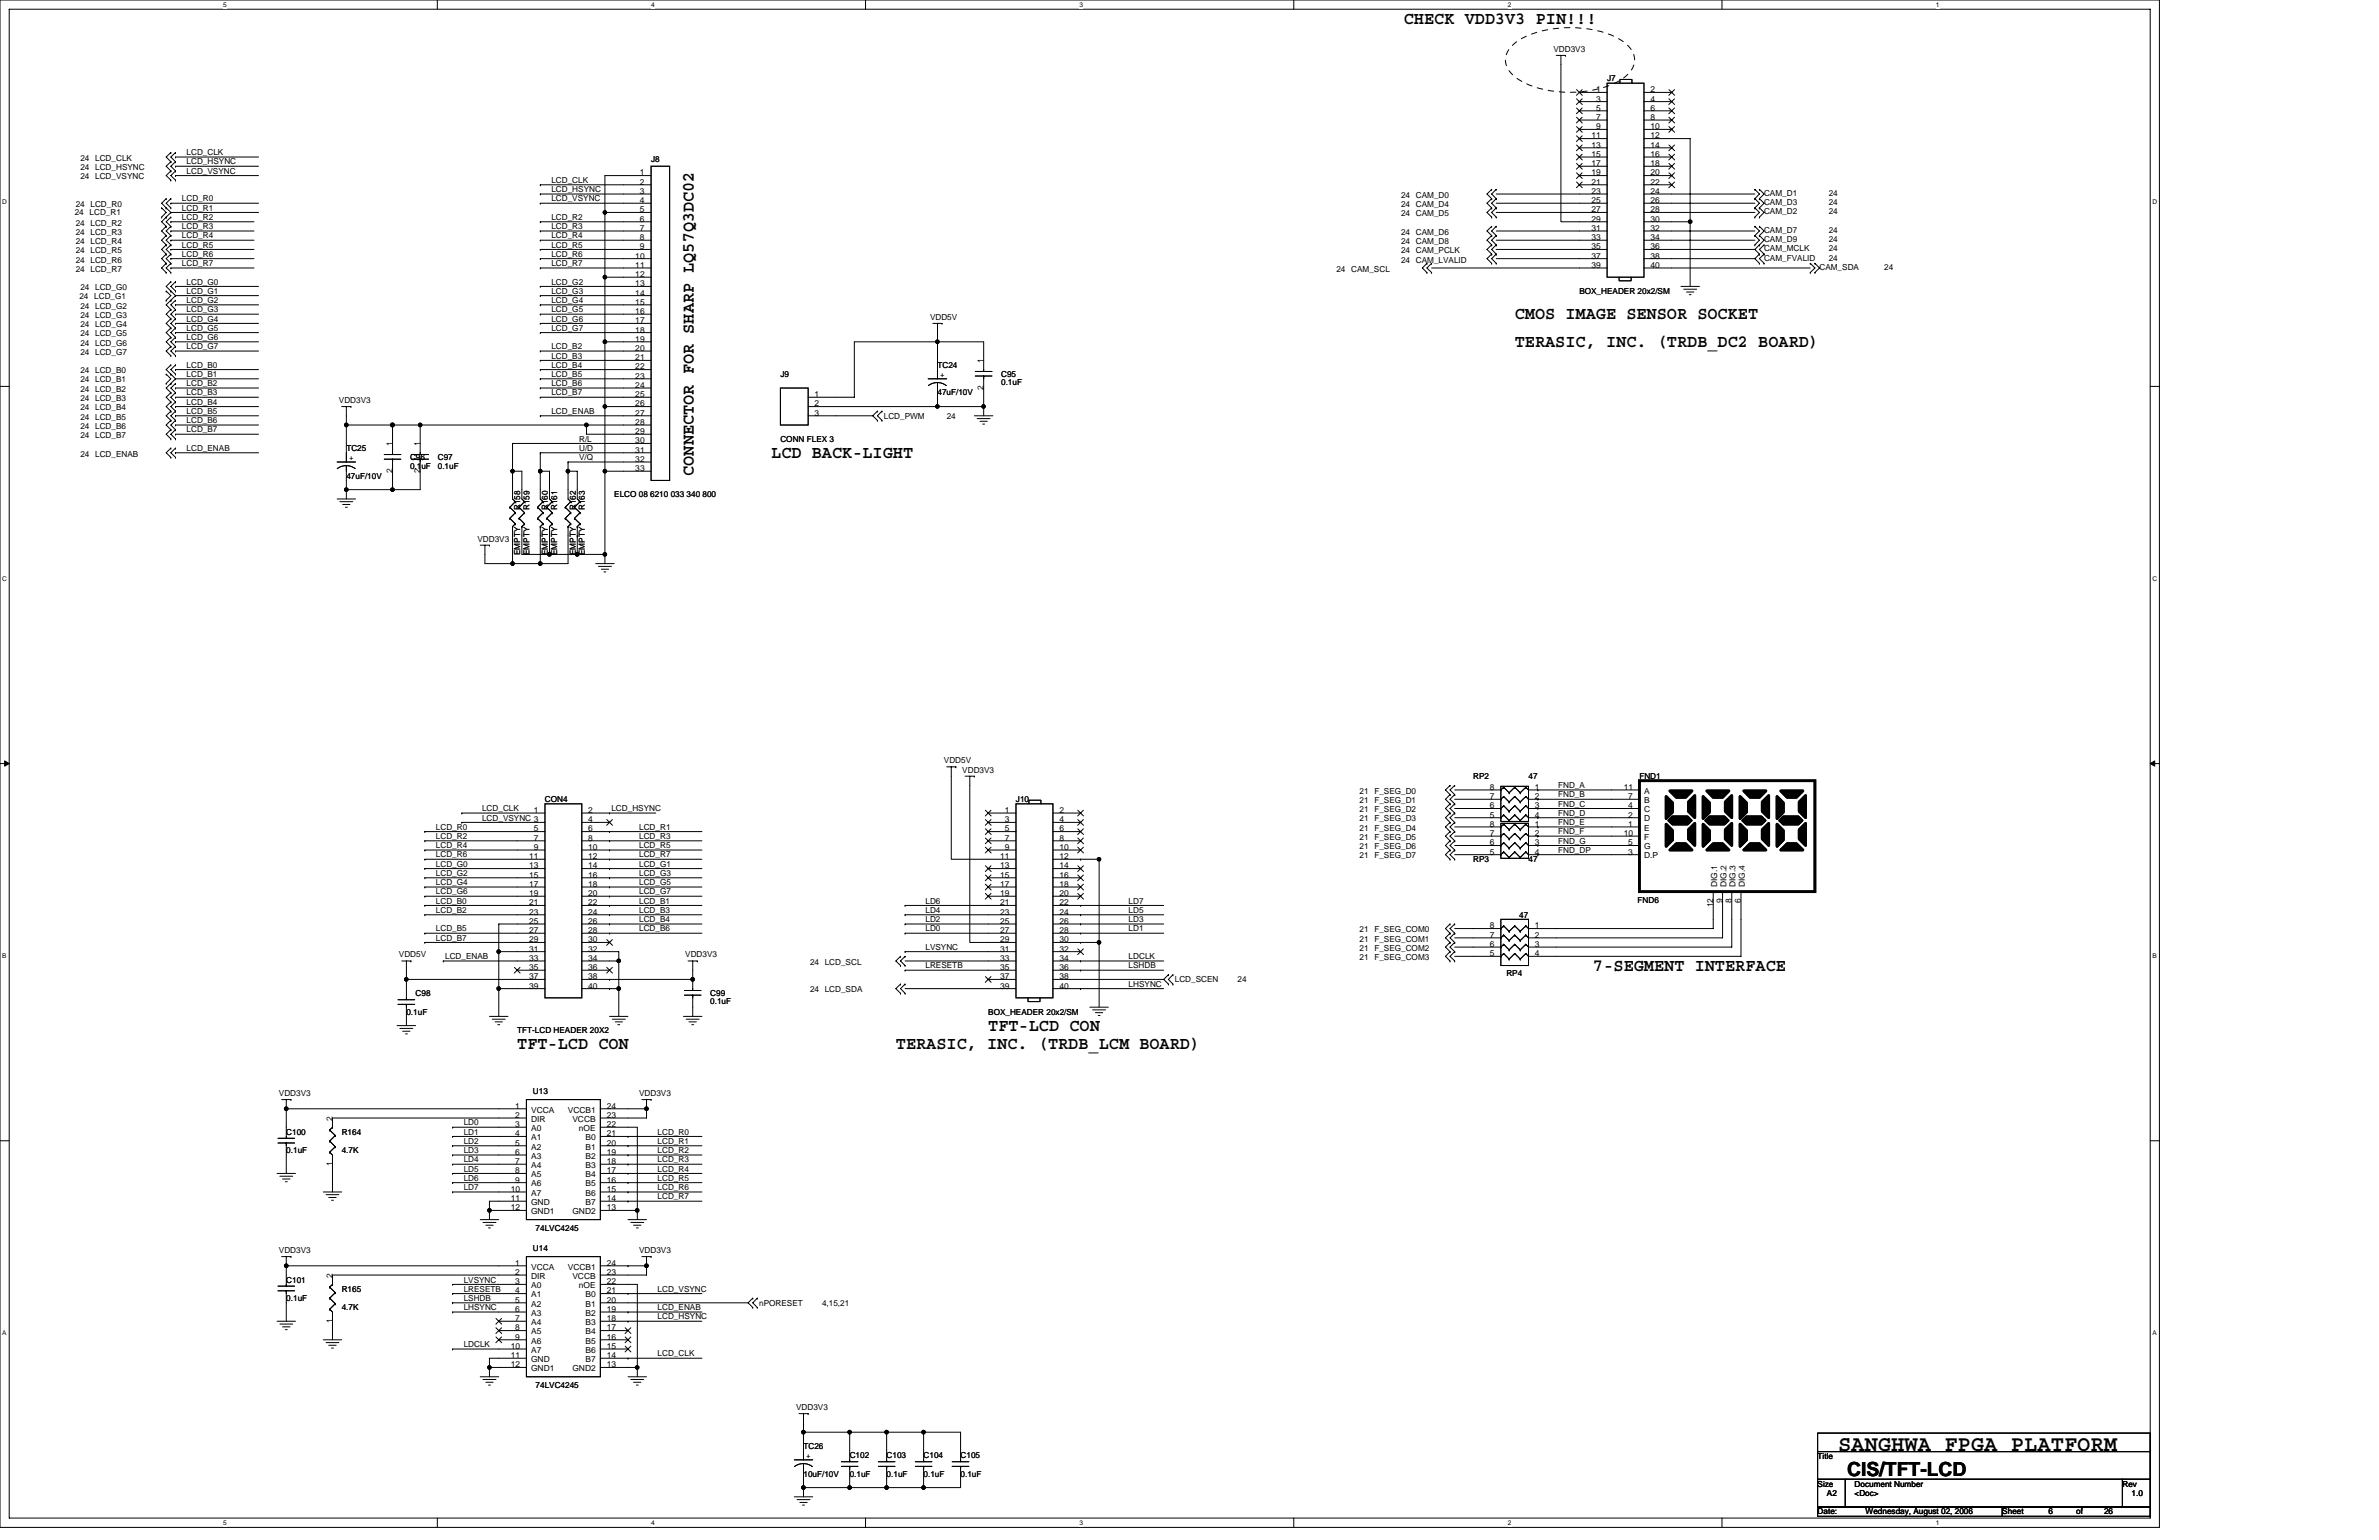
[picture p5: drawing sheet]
<svg xmlns="http://www.w3.org/2000/svg" width="432mm" height="279mm" viewBox="0 0 432 279" stroke-linecap="round" stroke-linejoin="round" font-family="sans-serif">
<defs><g id="words">
<text font-size="4" x="333.6" y="263.2">SANGHWA FPGA PLATFORM</text>
<text font-size="3.5" x="335.3" y="267.8">CIS/TFT-LCD</text>
<g font-size="3.2">
<text x="254.8" y="4.3">CHECK VDD3V3 PIN!!!</text>
<text x="274.9" y="58">CMOS IMAGE SENSOR SOCKET</text>
<text x="274.9" y="63">TERASIC, INC. (TRDB_DC2 BOARD)</text>
<text x="140" y="83.1">LCD BACK-LIGHT</text>
<text x="125.9" y="86.3" transform="rotate(-90 125.9 86.3)">CONNECTOR FOR SHARP LQ57Q3DC02</text>
<text x="289.2" y="176.1">7-SEGMENT INTERFACE</text>
<text x="93.9" y="190.4">TFT-LCD CON</text>
<text x="162.6" y="190.4">TERASIC, INC. (TRDB_LCM BOARD)</text>
<text x="179.4" y="187">TFT-LCD CON</text>
</g>
<g font-size="1.5">
<text x="282" y="9.4">VDD3V3</text>
<text x="289.7" y="16.7">1</text>
<text x="291.7" y="14.8">J7</text>
<text x="299.6" y="16.7">2</text>
<text x="289.7" y="18.4">3</text>
<text x="289.7" y="20.1">5</text>
<text x="289.7" y="21.8">7</text>
<text x="289.7" y="23.5">9</text>
<text x="299.6" y="18.4">4</text>
<text x="299.6" y="20.1">6</text>
<text x="299.6" y="21.8">8</text>
<text x="299.6" y="23.5">10</text>
<text x="14.6" y="29.2">24 LCD_CLK</text>
<text x="33.9" y="28.2">LCD_CLK</text>
<text x="33.9" y="29.8">LCD_HSYNC</text>
<text x="118.2" y="29.3">J8</text>
<text x="288.8" y="25.1">11</text>
<text x="288.8" y="26.8">13</text>
<text x="288.8" y="28.5">15</text>
<text x="299.6" y="25.1">12</text>
<text x="299.6" y="26.8">14</text>
<text x="299.6" y="28.5">16</text>
<text x="14.6" y="30.9">24 LCD_HSYNC</text>
<text x="14.6" y="32.5">24 LCD_VSYNC</text>
<text x="33.9" y="31.5">LCD_VSYNC</text>
<text x="100.1" y="33.2">LCD_CLK</text>
<text x="100.1" y="34.9">LCD_HSYNC</text>
<text x="116.2" y="31.8">1</text>
<text x="116.2" y="33.5">2</text>
<text x="116.2" y="35.2">3</text>
<text x="254.3" y="35.9">24 CAM_D0</text>
<text x="288.8" y="30.1">17</text>
<text x="288.8" y="31.8">19</text>
<text x="288.8" y="33.5">21</text>
<text x="288.8" y="35.2">23</text>
<text x="299.6" y="30.1">18</text>
<text x="299.6" y="31.8">20</text>
<text x="299.6" y="33.5">22</text>
<text x="299.6" y="35.2">24</text>
<text x="320.2" y="35.5">CAM_D1</text>
<text x="331.9" y="35.5">24</text>
<text x="13.6" y="39.1">24 LCD_R1</text>
<text x="13.7" y="40.9">24 LCD_R2</text>
<text x="13.7" y="37.6">24 LCD_R0</text>
<text x="33" y="41.6">LCD_R3</text>
<text x="33" y="39.9">LCD_R2</text>
<text x="33" y="36.5">LCD_R0</text>
<text x="33" y="38.2">LCD_R1</text>
<text x="100.1" y="36.5">LCD_VSYNC</text>
<text x="100.1" y="41.6">LCD_R3</text>
<text x="100.1" y="39.9">LCD_R2</text>
<text x="116.2" y="36.9">4</text>
<text x="116.2" y="38.5">5</text>
<text x="116.2" y="40.2">6</text>
<text x="116.2" y="41.9">7</text>
<text x="254.3" y="37.6">24 CAM_D4</text>
<text x="254.3" y="39.2">24 CAM_D5</text>
<text x="288.8" y="36.9">25</text>
<text x="288.8" y="38.5">27</text>
<text x="288.8" y="40.2">29</text>
<text x="288.8" y="41.9">31</text>
<text x="299.6" y="36.9">26</text>
<text x="299.6" y="38.5">28</text>
<text x="299.6" y="40.2">30</text>
<text x="299.6" y="41.9">32</text>
<text x="320.2" y="38.9">CAM_D2</text>
<text x="320.2" y="37.2">CAM_D3</text>
<text x="331.9" y="38.9">24</text>
<text x="331.9" y="37.2">24</text>
<text x="13.7" y="42.6">24 LCD_R3</text>
<text x="13.7" y="44.3">24 LCD_R4</text>
<text x="13.7" y="46">24 LCD_R5</text>
<text x="13.7" y="47.6">24 LCD_R6</text>
<text x="33" y="43.2">LCD_R4</text>
<text x="33" y="46.6">LCD_R6</text>
<text x="33" y="44.9">LCD_R5</text>
<text x="100.1" y="43.2">LCD_R4</text>
<text x="100.1" y="46.6">LCD_R6</text>
<text x="100.1" y="44.9">LCD_R5</text>
<text x="115.3" y="46.9">10</text>
<text x="116.2" y="43.6">8</text>
<text x="116.2" y="45.2">9</text>
<text x="254.3" y="46">24 CAM_PCLK</text>
<text x="254.3" y="47.6">24 CAM_LVALID</text>
<text x="254.3" y="42.6">24 CAM_D6</text>
<text x="254.3" y="44.3">24 CAM_D8</text>
<text x="288.8" y="43.6">33</text>
<text x="288.8" y="45.2">35</text>
<text x="288.8" y="46.9">37</text>
<text x="299.6" y="43.6">34</text>
<text x="299.6" y="45.2">36</text>
<text x="299.6" y="46.9">38</text>
<text x="320.2" y="45.6">CAM_MCLK</text>
<text x="320.2" y="47.3">CAM_FVALID</text>
<text x="320.2" y="43.9">CAM_D9</text>
<text x="320.2" y="42.2">CAM_D7</text>
<text x="331.9" y="45.6">24</text>
<text x="331.9" y="43.9">24</text>
<text x="331.9" y="42.2">24</text>
<text x="331.9" y="47.3">24</text>
<text x="13.7" y="49.3">24 LCD_R7</text>
<text x="14.6" y="52.6">24 LCD_G0</text>
<text x="33" y="48.3">LCD_R7</text>
<text x="33.9" y="51.6">LCD_G0</text>
<text x="33.9" y="53.3">LCD_G1</text>
<text x="100.1" y="48.3">LCD_R7</text>
<text x="100.1" y="53.3">LCD_G3</text>
<text x="100.1" y="51.6">LCD_G2</text>
<text x="115.3" y="48.6">11</text>
<text x="115.3" y="50.3">12</text>
<text x="115.3" y="51.9">13</text>
<text x="115.3" y="53.6">14</text>
<text x="242.6" y="49.3">24 CAM_SCL</text>
<text x="286.7" y="53.3">BOX_HEADER 20x2/SM</text>
<text x="288.8" y="48.6">39</text>
<text x="299.6" y="48.6">40</text>
<text x="330.2" y="49">CAM_SDA</text>
<text x="342" y="49">24</text>
<text x="14.4" y="54.2">24 LCD_G1</text>
<text x="14.6" y="56">24 LCD_G2</text>
<text x="14.6" y="57.7">24 LCD_G3</text>
<text x="14.6" y="59.4">24 LCD_G4</text>
<text x="33.9" y="56.7">LCD_G3</text>
<text x="33.9" y="55">LCD_G2</text>
<text x="33.9" y="58.3">LCD_G4</text>
<text x="100.1" y="55">LCD_G4</text>
<text x="100.1" y="58.3">LCD_G6</text>
<text x="100.1" y="56.7">LCD_G5</text>
<text x="115.3" y="55.3">15</text>
<text x="115.3" y="57">16</text>
<text x="115.3" y="58.7">17</text>
<text x="168.8" y="58">VDD5V</text>
<text x="14.6" y="61">24 LCD_G5</text>
<text x="14.6" y="62.7">24 LCD_G6</text>
<text x="14.6" y="64.4">24 LCD_G7</text>
<text x="33.9" y="61.7">LCD_G6</text>
<text x="33.9" y="60">LCD_G5</text>
<text x="33.9" y="63.4">LCD_G7</text>
<text x="100.1" y="60">LCD_G7</text>
<text x="100.1" y="65">LCD_B3</text>
<text x="100.1" y="63.4">LCD_B2</text>
<text x="115.3" y="60.3">18</text>
<text x="115.3" y="62">19</text>
<text x="115.3" y="63.7">20</text>
<text x="115.3" y="65.4">21</text>
<text x="178.5" y="65.9" transform="rotate(-90 178.5 65.9)">1</text>
<text x="14.6" y="71.1">24 LCD_B2</text>
<text x="14.6" y="67.7">24 LCD_B0</text>
<text x="14.6" y="69.2">24 LCD_B1</text>
<text x="33.9" y="71.7">LCD_B3</text>
<text x="33.9" y="70.1">LCD_B2</text>
<text x="33.9" y="66.7">LCD_B0</text>
<text x="33.9" y="68.4">LCD_B1</text>
<text x="100.1" y="66.7">LCD_B4</text>
<text x="100.1" y="70.1">LCD_B6</text>
<text x="100.1" y="68.4">LCD_B5</text>
<text x="100.1" y="71.7">LCD_B7</text>
<text x="115.3" y="67">22</text>
<text x="115.3" y="68.7">23</text>
<text x="115.3" y="70.4">24</text>
<text x="141.6" y="68.4">J9</text>
<text x="170.2" y="66.7">TC24</text>
<text x="170.2" y="71.8">47uF/10V</text>
<text x="170.6" y="68.4">+</text>
<text x="178.5" y="70.7" transform="rotate(-90 178.5 70.7)">2</text>
<text x="181.7" y="68.4">C95</text>
<text x="181.7" y="69.9">0.1uF</text>
<text x="14.6" y="72.8">24 LCD_B3</text>
<text x="14.6" y="74.4">24 LCD_B4</text>
<text x="14.6" y="76.1">24 LCD_B5</text>
<text x="14.6" y="77.8">24 LCD_B6</text>
<text x="33.9" y="73.4">LCD_B4</text>
<text x="33.9" y="76.8">LCD_B6</text>
<text x="33.9" y="75.1">LCD_B5</text>
<text x="61.5" y="73.1">VDD3V3</text>
<text x="100.1" y="75.1">LCD_ENAB</text>
<text x="115.3" y="72.1">25</text>
<text x="115.3" y="73.7">26</text>
<text x="115.3" y="75.4">27</text>
<text x="115.3" y="77.1">28</text>
<text x="147.8" y="72.1">1</text>
<text x="147.8" y="73.7">2</text>
<text x="147.8" y="75.4">3</text>
<text x="160.4" y="75.9">LCD_PWM</text>
<text x="171.8" y="75.9">24</text>
<text x="14.6" y="79.5">24 LCD_B7</text>
<text x="14.6" y="82.8">24 LCD_ENAB</text>
<text x="33.9" y="78.4">LCD_B7</text>
<text x="33.9" y="81.8">LCD_ENAB</text>
<text x="62.9" y="81.8">TC25</text>
<text x="63.4" y="83.5">+</text>
<text x="71.2" y="81" transform="rotate(-90 71.2 81)">1</text>
<text x="74.4" y="83.5">C96</text>
<text x="76.2" y="81" transform="rotate(-90 76.2 81)">1</text>
<text x="79.5" y="83.5">C97</text>
<text x="105.1" y="81.8">U/D</text>
<text x="105.1" y="83.5">V/Q</text>
<text x="105.1" y="80.1">R/L</text>
<text x="115.3" y="78.8">29</text>
<text x="115.3" y="80.4">30</text>
<text x="115.3" y="82.1">31</text>
<text x="115.3" y="83.8">32</text>
<text x="141.6" y="80.1">CONN FLEX 3</text>
<text x="62.9" y="86.8">47uF/10V</text>
<text x="71.2" y="85.8" transform="rotate(-90 71.2 85.8)">2</text>
<text x="74.4" y="85">0.1uF</text>
<text x="76.2" y="85.8" transform="rotate(-90 76.2 85.8)">2</text>
<text x="79.5" y="85">0.1uF</text>
<text x="115.3" y="85.5">33</text>
<text x="94.4" y="92.5" transform="rotate(-90 94.4 92.5)">R158</text>
<text x="96.1" y="92.5" transform="rotate(-90 96.1 92.5)">R159</text>
<text x="99.5" y="92.5" transform="rotate(-90 99.5 92.5)">R160</text>
<text x="101.1" y="92.5" transform="rotate(-90 101.1 92.5)">R161</text>
<text x="104.5" y="92.5" transform="rotate(-90 104.5 92.5)">R162</text>
<text x="106.2" y="92.5" transform="rotate(-90 106.2 92.5)">R163</text>
<text x="111.5" y="90.2">ELCO 08 6210 033 340 800</text>
<text x="86.7" y="98.3">VDD3V3</text>
<text x="94.4" y="100.8" transform="rotate(-90 94.4 100.8)">EMPTY</text>
<text x="96.1" y="100.8" transform="rotate(-90 96.1 100.8)">EMPTY</text>
<text x="99.5" y="100.8" transform="rotate(-90 99.5 100.8)">EMPTY</text>
<text x="101.1" y="100.8" transform="rotate(-90 101.1 100.8)">EMPTY</text>
<text x="104.5" y="100.8" transform="rotate(-90 104.5 100.8)">EMPTY</text>
<text x="106.2" y="100.8" transform="rotate(-90 106.2 100.8)">EMPTY</text>
<text x="171.3" y="138.5">VDD5V</text>
<text x="174.7" y="140.2">VDD3V3</text>
<text x="267.4" y="141.3">RP2</text>
<text x="270.4" y="143.3">8</text>
<text x="277.4" y="141.3">47</text>
<text x="278.6" y="143.3">1</text>
<text x="282.8" y="143">FND_A</text>
<text x="294.7" y="143.3">11</text>
<text x="297.6" y="141.3">FND1</text>
<text x="298.4" y="144">A</text>
<text x="87.5" y="148.9">LCD_VSYNC 3</text>
<text x="87.5" y="147.2">LCD_CLK</text>
<text x="96.9" y="147.5">1</text>
<text x="98.9" y="145.5">CON4</text>
<text x="106.8" y="147.5">2</text>
<text x="106.8" y="149.2">4</text>
<text x="111" y="147.2">LCD_HSYNC</text>
<text x="182.4" y="147.5">1</text>
<text x="182.4" y="149.2">3</text>
<text x="184.4" y="145.5">J10</text>
<text x="192.3" y="147.5">2</text>
<text x="192.3" y="149.2">4</text>
<text x="246.8" y="144">21 F_SEG_D0</text>
<text x="246.8" y="145.7">21 F_SEG_D1</text>
<text x="246.8" y="147.4">21 F_SEG_D2</text>
<text x="246.8" y="149">21 F_SEG_D3</text>
<text x="270.4" y="148.3">5</text>
<text x="270.4" y="146.7">6</text>
<text x="270.4" y="145">7</text>
<text x="278.6" y="145">2</text>
<text x="278.6" y="146.7">3</text>
<text x="278.6" y="148.3">4</text>
<text x="282.8" y="146.3">FND_C</text>
<text x="282.8" y="144.7">FND_B</text>
<text x="282.8" y="149.7">FND_E</text>
<text x="282.8" y="148">FND_D</text>
<text x="295.6" y="145">7</text>
<text x="295.6" y="146.7">4</text>
<text x="295.6" y="148.3">2</text>
<text x="298.4" y="145.7">B</text>
<text x="298.4" y="147.4">C</text>
<text x="298.4" y="149">D</text>
<text x="79.1" y="150.5">LCD_R0</text>
<text x="79.1" y="153.9">LCD_R4</text>
<text x="79.1" y="152.2">LCD_R2</text>
<text x="79.1" y="155.6">LCD_R6</text>
<text x="96.1" y="155.9">11</text>
<text x="96.9" y="150.9">5</text>
<text x="96.9" y="152.5">7</text>
<text x="96.9" y="154.2">9</text>
<text x="106.8" y="150.9">6</text>
<text x="106.8" y="152.5">8</text>
<text x="106.8" y="154.2">10</text>
<text x="106.8" y="155.9">12</text>
<text x="116" y="155.6">LCD_R7</text>
<text x="116" y="153.9">LCD_R5</text>
<text x="116" y="150.5">LCD_R1</text>
<text x="116" y="152.2">LCD_R3</text>
<text x="181.5" y="155.9">11</text>
<text x="182.4" y="150.9">5</text>
<text x="182.4" y="152.5">7</text>
<text x="182.4" y="154.2">9</text>
<text x="192.3" y="150.9">6</text>
<text x="192.3" y="152.5">8</text>
<text x="192.3" y="154.2">10</text>
<text x="192.3" y="155.9">12</text>
<text x="246.8" y="154.1">21 F_SEG_D6</text>
<text x="246.8" y="155.7">21 F_SEG_D7</text>
<text x="246.8" y="150.7">21 F_SEG_D4</text>
<text x="246.8" y="152.4">21 F_SEG_D5</text>
<text x="270.4" y="155">5</text>
<text x="270.4" y="153.4">6</text>
<text x="270.4" y="151.7">7</text>
<text x="270.4" y="150">8</text>
<text x="278.6" y="150">1</text>
<text x="278.6" y="151.7">2</text>
<text x="278.6" y="153.4">3</text>
<text x="278.6" y="155">4</text>
<text x="282.8" y="151.4">FND_F</text>
<text x="282.8" y="153.1">FND_G</text>
<text x="282.8" y="154.7">FND_DP</text>
<text x="294.7" y="151.7">10</text>
<text x="295.6" y="150">1</text>
<text x="295.6" y="153.4">5</text>
<text x="295.6" y="155">3</text>
<text x="298.4" y="150.7">E</text>
<text x="298.4" y="152.4">F</text>
<text x="298.4" y="154.1">G</text>
<text x="298.4" y="155.7">D.P</text>
<text x="79.1" y="160.6">LCD_G4</text>
<text x="79.1" y="158.9">LCD_G2</text>
<text x="79.1" y="157.2">LCD_G0</text>
<text x="96.1" y="157.6">13</text>
<text x="96.1" y="159.2">15</text>
<text x="96.1" y="160.9">17</text>
<text x="106.8" y="157.6">14</text>
<text x="106.8" y="159.2">16</text>
<text x="106.8" y="160.9">18</text>
<text x="116" y="157.2">LCD_G1</text>
<text x="116" y="158.9">LCD_G3</text>
<text x="116" y="160.6">LCD_G5</text>
<text x="181.5" y="157.6">13</text>
<text x="181.5" y="159.2">15</text>
<text x="181.5" y="160.9">17</text>
<text x="192.3" y="157.6">14</text>
<text x="192.3" y="159.2">16</text>
<text x="192.3" y="160.9">18</text>
<text x="267.4" y="156.4">RP3</text>
<text x="277.4" y="156.4">47</text>
<text x="311.7" y="160.9" transform="rotate(-90 311.7 160.9)">DIG.1</text>
<text x="313.4" y="160.9" transform="rotate(-90 313.4 160.9)">DIG.2</text>
<text x="315" y="160.9" transform="rotate(-90 315 160.9)">DIG.3</text>
<text x="316.7" y="160.9" transform="rotate(-90 316.7 160.9)">DIG.4</text>
<text x="79.1" y="165.6">LCD_B2</text>
<text x="79.1" y="163.9">LCD_B0</text>
<text x="79.1" y="162.3">LCD_G6</text>
<text x="96.1" y="162.6">19</text>
<text x="96.1" y="164.3">21</text>
<text x="96.1" y="165.9">23</text>
<text x="96.1" y="167.6">25</text>
<text x="106.8" y="162.6">20</text>
<text x="106.8" y="164.3">22</text>
<text x="106.8" y="165.9">24</text>
<text x="106.8" y="167.6">26</text>
<text x="116" y="163.9">LCD_B1</text>
<text x="116" y="167.3">LCD_B4</text>
<text x="116" y="162.3">LCD_G7</text>
<text x="116" y="165.6">LCD_B3</text>
<text x="168" y="167.3">LD2</text>
<text x="168" y="165.6">LD4</text>
<text x="168" y="163.9">LD6</text>
<text x="181.5" y="162.6">19</text>
<text x="181.5" y="164.3">21</text>
<text x="181.5" y="165.9">23</text>
<text x="181.5" y="167.6">25</text>
<text x="192.3" y="162.6">20</text>
<text x="192.3" y="164.3">22</text>
<text x="192.3" y="165.9">24</text>
<text x="192.3" y="167.6">26</text>
<text x="204.9" y="167.3">LD3</text>
<text x="204.9" y="165.6">LD5</text>
<text x="204.9" y="163.9">LD7</text>
<text x="275.8" y="166.5">47</text>
<text x="297.2" y="163.8">FND6</text>
<text x="310.9" y="164.6" transform="rotate(-90 310.9 164.6)">12</text>
<text x="312.6" y="163.8" transform="rotate(-90 312.6 163.8)">9</text>
<text x="314.3" y="163.8" transform="rotate(-90 314.3 163.8)">8</text>
<text x="316" y="163.8" transform="rotate(-90 316 163.8)">6</text>
<text x="72.4" y="173.7">VDD5V</text>
<text x="79.1" y="169">LCD_B5</text>
<text x="79.1" y="170.6">LCD_B7</text>
<text x="96.1" y="169.3">27</text>
<text x="96.1" y="171">29</text>
<text x="96.1" y="172.6">31</text>
<text x="106.8" y="169.3">28</text>
<text x="106.8" y="171">30</text>
<text x="106.8" y="172.6">32</text>
<text x="116" y="169">LCD_B6</text>
<text x="124.4" y="173.7">VDD3V3</text>
<text x="168" y="169">LD0</text>
<text x="168" y="172.3">LVSYNC</text>
<text x="181.5" y="169.3">27</text>
<text x="181.5" y="171">29</text>
<text x="181.5" y="172.6">31</text>
<text x="192.3" y="169.3">28</text>
<text x="192.3" y="171">30</text>
<text x="192.3" y="172.6">32</text>
<text x="204.9" y="169">LD1</text>
<text x="246.8" y="169.2">21 F_SEG_COM0</text>
<text x="246.8" y="170.8">21 F_SEG_COM1</text>
<text x="246.8" y="172.5">21 F_SEG_COM2</text>
<text x="270.4" y="173.5">5</text>
<text x="270.4" y="171.8">6</text>
<text x="270.4" y="170.1">7</text>
<text x="270.4" y="168.4">8</text>
<text x="278.6" y="168.4">1</text>
<text x="278.6" y="170.1">2</text>
<text x="278.6" y="171.8">3</text>
<text x="278.6" y="173.5">4</text>
<text x="80.8" y="174">LCD_ENAB</text>
<text x="96.1" y="174.3">33</text>
<text x="96.1" y="176">35</text>
<text x="96.1" y="177.7">37</text>
<text x="96.1" y="179.3">39</text>
<text x="106.8" y="174.3">34</text>
<text x="106.8" y="176">36</text>
<text x="106.8" y="177.7">38</text>
<text x="106.8" y="179.3">40</text>
<text x="147" y="175">24 LCD_SCL</text>
<text x="168" y="175.7">LRESETB</text>
<text x="181.5" y="174.3">33</text>
<text x="181.5" y="176">35</text>
<text x="181.5" y="177.7">37</text>
<text x="181.5" y="179.3">39</text>
<text x="192.3" y="174.3">34</text>
<text x="192.3" y="176">36</text>
<text x="192.3" y="177.7">38</text>
<text x="192.3" y="179.3">40</text>
<text x="204.9" y="179">LHSYNC</text>
<text x="204.9" y="175.7">LSHDB</text>
<text x="204.9" y="174">LDCLK</text>
<text x="213.2" y="178.2">LCD_SCEN</text>
<text x="224.6" y="178.2">24</text>
<text x="246.8" y="174.2">21 F_SEG_COM3</text>
<text x="273.4" y="177">RP4</text>
<text x="73.8" y="184.1">0.1uF</text>
<text x="75.4" y="180.7">C98</text>
<text x="128.9" y="180.7">C99</text>
<text x="128.9" y="182.2">0.1uF</text>
<text x="147" y="180.1">24 LCD_SDA</text>
<text x="179.4" y="184.1">BOX_HEADER 20x2/SM</text>
<text x="93.9" y="187.4">TFT-LCD HEADER 20X2</text>
<text x="50.6" y="198.8">VDD3V3</text>
<text x="60.3" y="203.3" transform="rotate(-90 60.3 203.3)">2</text>
<text x="93.5" y="201.1">1</text>
<text x="93.5" y="202.8">2</text>
<text x="96.4" y="201.8">VCCA</text>
<text x="96.4" y="203.5">DIR</text>
<text x="96.7" y="198.5">U13</text>
<text x="103" y="201.8">VCCB1</text>
<text x="103.9" y="203.5">VCCB</text>
<text x="110.1" y="202.8">23</text>
<text x="110.1" y="201.1">24</text>
<text x="116" y="198.8">VDD3V3</text>
<text x="52" y="205.9">C100</text>
<text x="52" y="209.2">0.1uF</text>
<text x="62" y="205.9">R164</text>
<text x="62" y="209.2">4.7K</text>
<text x="84.2" y="204.2">LD0</text>
<text x="84.2" y="205.8">LD1</text>
<text x="84.2" y="207.5">LD2</text>
<text x="84.2" y="209.2">LD3</text>
<text x="93.5" y="204.5">3</text>
<text x="93.5" y="206.2">4</text>
<text x="93.5" y="207.9">5</text>
<text x="93.5" y="209.5">6</text>
<text x="96.4" y="205.2">A0</text>
<text x="96.4" y="206.9">A1</text>
<text x="96.4" y="208.6">A2</text>
<text x="105.1" y="205.2">nOE</text>
<text x="106.3" y="208.6">B1</text>
<text x="106.3" y="206.9">B0</text>
<text x="110.1" y="204.5">22</text>
<text x="110.1" y="209.5">19</text>
<text x="110.1" y="207.9">20</text>
<text x="110.1" y="206.2">21</text>
<text x="119.4" y="205.8">LCD_R0</text>
<text x="119.4" y="207.5">LCD_R1</text>
<text x="119.4" y="209.2">LCD_R2</text>
<text x="60.3" y="211.6" transform="rotate(-90 60.3 211.6)">1</text>
<text x="84.2" y="210.9">LD4</text>
<text x="84.2" y="212.6">LD5</text>
<text x="84.2" y="214.2">LD6</text>
<text x="84.2" y="215.9">LD7</text>
<text x="93.5" y="211.2">7</text>
<text x="93.5" y="212.9">8</text>
<text x="93.5" y="214.5">9</text>
<text x="96.4" y="210.2">A3</text>
<text x="96.4" y="211.9">A4</text>
<text x="96.4" y="213.6">A5</text>
<text x="96.4" y="215.2">A6</text>
<text x="106.3" y="215.2">B5</text>
<text x="106.3" y="213.6">B4</text>
<text x="106.3" y="211.9">B3</text>
<text x="106.3" y="210.2">B2</text>
<text x="110.1" y="214.5">16</text>
<text x="110.1" y="212.9">17</text>
<text x="110.1" y="211.2">18</text>
<text x="119.4" y="210.9">LCD_R3</text>
<text x="119.4" y="214.2">LCD_R5</text>
<text x="119.4" y="212.6">LCD_R4</text>
<text x="119.4" y="215.9">LCD_R6</text>
<text x="92.7" y="216.2">10</text>
<text x="92.7" y="217.9">11</text>
<text x="92.7" y="219.6">12</text>
<text x="96.4" y="216.9">A7</text>
<text x="96.4" y="218.6">GND</text>
<text x="96.4" y="220.3">GND1</text>
<text x="103.9" y="220.3">GND2</text>
<text x="106.3" y="218.6">B7</text>
<text x="106.3" y="216.9">B6</text>
<text x="110.1" y="219.6">13</text>
<text x="110.1" y="217.9">14</text>
<text x="110.1" y="216.2">15</text>
<text x="119.4" y="217.6">LCD_R7</text>
<text x="50.6" y="227.3">VDD3V3</text>
<text x="96.7" y="227">U14</text>
<text x="97.2" y="223.3">74LVC4245</text>
<text x="116" y="227.3">VDD3V3</text>
<text x="52" y="232.7">C101</text>
<text x="60.3" y="231.9" transform="rotate(-90 60.3 231.9)">2</text>
<text x="84.2" y="232.7">LVSYNC</text>
<text x="93.5" y="229.6">1</text>
<text x="93.5" y="231.3">2</text>
<text x="93.5" y="233">3</text>
<text x="96.4" y="230.3">VCCA</text>
<text x="96.4" y="232">DIR</text>
<text x="96.4" y="233.7">A0</text>
<text x="103" y="230.3">VCCB1</text>
<text x="103.9" y="232">VCCB</text>
<text x="105.1" y="233.7">nOE</text>
<text x="110.1" y="233">22</text>
<text x="110.1" y="231.3">23</text>
<text x="110.1" y="229.6">24</text>
<text x="52" y="236.1">0.1uF</text>
<text x="62" y="234.4">R165</text>
<text x="62" y="237.7">4.7K</text>
<text x="84.2" y="234.4">LRESETB</text>
<text x="84.2" y="237.7">LHSYNC</text>
<text x="84.2" y="236">LSHDB</text>
<text x="93.5" y="234.7">4</text>
<text x="93.5" y="236.3">5</text>
<text x="93.5" y="238">6</text>
<text x="93.5" y="239.7">7</text>
<text x="96.4" y="235.4">A1</text>
<text x="96.4" y="237">A2</text>
<text x="96.4" y="238.7">A3</text>
<text x="106.3" y="238.7">B2</text>
<text x="106.3" y="237">B1</text>
<text x="106.3" y="235.4">B0</text>
<text x="110.1" y="239.7">18</text>
<text x="110.1" y="238">19</text>
<text x="110.1" y="236.3">20</text>
<text x="110.1" y="234.7">21</text>
<text x="119.4" y="234.4">LCD_VSYNC</text>
<text x="119.4" y="239.4">LCD_HSYNC</text>
<text x="119.4" y="237.7">LCD_ENAB</text>
<text x="137.8" y="236.9">nPORESET</text>
<text x="149.2" y="236.9">4,15,21</text>
<text x="60.3" y="240.1" transform="rotate(-90 60.3 240.1)">1</text>
<text x="84.2" y="244.4">LDCLK</text>
<text x="92.7" y="244.7">10</text>
<text x="93.5" y="241.4">8</text>
<text x="93.5" y="243.1">9</text>
<text x="96.4" y="240.4">A4</text>
<text x="96.4" y="242.1">A5</text>
<text x="96.4" y="243.8">A6</text>
<text x="96.4" y="245.4">A7</text>
<text x="106.3" y="245.4">B6</text>
<text x="106.3" y="243.8">B5</text>
<text x="106.3" y="242.1">B4</text>
<text x="106.3" y="240.4">B3</text>
<text x="110.1" y="244.7">15</text>
<text x="110.1" y="243.1">16</text>
<text x="110.1" y="241.4">17</text>
<text x="92.7" y="246.4">11</text>
<text x="92.7" y="248.1">12</text>
<text x="96.4" y="247.1">GND</text>
<text x="96.4" y="248.8">GND1</text>
<text x="97.2" y="251.8">74LVC4245</text>
<text x="103.9" y="248.8">GND2</text>
<text x="106.3" y="247.1">B7</text>
<text x="110.1" y="248.1">13</text>
<text x="110.1" y="246.4">14</text>
<text x="119.4" y="246.1">LCD_CLK</text>
<text x="144.5" y="255.8">VDD3V3</text>
<text x="145.8" y="262.9">TC26</text>
<text x="145.8" y="267.9">10uF/10V</text>
<text x="146.3" y="264.6">+</text>
<text x="154.2" y="264.5">C102</text>
<text x="154.2" y="267.9">0.1uF</text>
<text x="160.9" y="264.5">C103</text>
<text x="160.9" y="267.9">0.1uF</text>
<text x="167.6" y="264.5">C104</text>
<text x="167.6" y="267.9">0.1uF</text>
<text x="174.3" y="264.5">C105</text>
<text x="174.3" y="267.9">0.1uF</text>
<text x="329.9" y="264.7">Title</text>
<text x="329.9" y="269.7">Size</text>
<text x="336.6" y="269.7">Document Number</text>
<text x="385.2" y="269.7">Rev</text>
<text x="329.9" y="274.8">Date:</text>
<text x="331.6" y="271.4">A2</text>
<text x="336.6" y="271.4">&lt;Doc&gt;</text>
<text x="338.6" y="274.8">Wednesday, August 02, 2006</text>
<text x="363.4" y="274.8">Sheet</text>
<text x="371.8" y="274.8">6</text>
<text x="376.9" y="274.8">of</text>
<text x="381.9" y="274.8">26</text>
<text x="386.9" y="271.4">1.0</text>
</g>
<g font-size="1.2">
<text x="40.5" y="1.3">5</text>
<text x="118.2" y="1.3">4</text>
<text x="195.9" y="1.3">3</text>
<text x="273.7" y="1.3">2</text>
<text x="351.4" y="1.3">1</text>
<text x=".4" y="37">D</text>
<text x="390.7" y="37">D</text>
<text x=".4" y="105.4">C</text>
<text x="390.7" y="105.4">C</text>
<text x=".4" y="173.8">B</text>
<text x="390.7" y="173.8">B</text>
<text x=".4" y="242.3">A</text>
<text x="390.7" y="242.3">A</text>
<text x="40.5" y="276.7">5</text>
<text x="118.2" y="276.7">4</text>
<text x="195.9" y="276.7">3</text>
<text x="273.7" y="276.7">2</text>
<text x="351.4" y="276.7">1</text>
</g>
</g></defs>
<path d="M0 0h391.9v277.1h-391.9zM1.7 1.7h388.6v273.7h-388.6z" fill="none" stroke="#000" stroke-width=".18"/>
<g fill="#fff">
<path d="M40.5 .2h.7v1.3h-.7z"/>
<path d="M40.5 275.6h.7v1.3h-.7z"/>
</g>
<path d="M79.4 0v1.7M79.4 275.4v1.7" fill="none" stroke="#000" stroke-width=".18"/>
<g fill="#fff">
<path d="M118.2 .2h.7v1.3h-.7z"/>
<path d="M118.2 275.6h.7v1.3h-.7z"/>
</g>
<path d="M157.1 0v1.7M157.1 275.4v1.7" fill="none" stroke="#000" stroke-width=".18"/>
<g fill="#fff">
<path d="M195.9 .2h.7v1.3h-.7z"/>
<path d="M195.9 275.6h.7v1.3h-.7z"/>
</g>
<path d="M234.8 0v1.7M234.8 275.4v1.7" fill="none" stroke="#000" stroke-width=".18"/>
<g fill="#fff">
<path d="M273.7 .2h.6v1.3h-.6z"/>
<path d="M273.7 275.6h.6v1.3h-.6z"/>
</g>
<path d="M312.5 0v1.7M312.5 275.4v1.7" fill="none" stroke="#000" stroke-width=".18"/>
<g fill="#fff">
<path d="M351.4 .2h.6v1.3h-.6z"/>
<path d="M351.4 275.6h.6v1.3h-.6z"/>
<path d="M.4 35.9h.9v1.3h-.9z"/>
<path d="M390.7 35.9h.8v1.3h-.8z"/>
<path d="M.4 104.3h.9v1.3h-.9z"/>
<path d="M390.7 104.3h.8v1.3h-.8z"/>
</g>
<path d="M0 70.1h1.7M390.3 70.1h1.6" fill="none" stroke="#000" stroke-width=".18"/>
<g fill="#fff">
<path d="M.4 172.7h.8v1.4h-.8z"/>
<path d="M390.7 172.7h.8v1.4h-.8z"/>
</g>
<path d="M0 138.5h1.7M390.3 138.5h1.6" fill="none" stroke="#000" stroke-width=".18"/>
<path d="M.8 138l.9 .5-.9 .5zM390.3 138.5l.8-.5v1z" fill="#000" stroke="#000" stroke-width=".18"/>
<g fill="#fff">
<path d="M.4 241.2h.8v1.3h-.8z"/>
<path d="M390.7 241.2h.8v1.3h-.8z"/>
</g>
<g fill="none" stroke="#000" stroke-width=".18">
<path d="M282.5 10.1h1.6M283.3 10.1v30.1h8.4M284.1 10.1h.1M286.2 16.3l1 1M286.2 17.9l1 1.1M286.2 19.6l1 1M286.7 16.8h5M286.7 18.4h5M287.2 17.9l-1.1 1.1M287.2 16.3l-1.1 1M287.2 19.6l-1.1 1M291.7 15.1h6.7v35.2h-6.7z"/>
<path d="M294 15.1v-.7h2.2v.7M298.4 16.8h5M298.4 18.4h5M302.9 16.3l1.1 1M302.9 17.9l1.1 1.1M302.9 19.6l1.1 1M303.9 16.3l-1 1M303.9 17.9l-1 1.1M303.9 19.6l-1 1M29.3 39.4h.1M29.3 37.7h.1M29.3 37.7l.9 .8-.9 .9"/>
<path d="M30.2 39.4h.1M30.2 36h.1M30.2 37.7h.1M30.2 39.4l-.9 .8 .9 .9M30.2 36l-.9 .9 .9 .8M30.2 37.7l.8 .8M31 36.9h.1M31 38.5h.1M31 39.4h.1M31 27.7h.1M31 29.3h.1M31 31h.1"/>
<path d="M31 32.7h.1M31 36h.1M31 37.7h.1M31 36.9h15.9M31 38.5h15.9M31 39.4l-.8 .8 .8 .9M31 27.7l-.8 .8 .8 .8M31 29.3l-.8 .9 .8 .8M31 31l-.8 .9 .8 .8M31 36l-.8 .9 .8 .8M31 38.5l-.8 .9M31.9 28.5h.1"/>
<path d="M31.9 30.2h.1M31.9 31.9h.1M31.9 27.7h.1M31.9 29.3h.1M31.9 31h.1M31.9 32.7h.1M31.9 28.5h15M31.9 30.2h15M31.9 31.9h15M31.9 27.7l-.9 .8 .9 .8M31.9 29.3l-.9 .9 .9 .8M31.9 31l-.9 .9 .9 .8"/>
<path d="M98.1 33.5h.1M98.1 35.2h.1M98.1 36.9h.1M98.1 33.5h20.1M98.1 35.2h20.1M98.1 36.9h20.1M109.8 38.5h8.4M109.8 38.5h.1M109.8 38.5v63.8M118.2 30.2h3.3v57h-3.3zM118.2 31.9h-8.4v6.6M270.7 34.4h.1"/>
<path d="M270.7 36h.1M270.7 37.7h.1M270.7 39.4h.1M270.7 34.4l-.8 .8 .8 .8M270.7 36l-.8 .9 .8 .8M270.7 37.7l-.8 .8 .8 .9M271.6 35.2h20.1M271.6 36.9h20.1M271.6 38.5h20.1M271.6 34.4h.1M271.6 36h.1M271.6 37.7h.1"/>
<path d="M271.6 39.4h.1M271.6 36l-.9 .9 .9 .8M271.6 34.4l-.9 .8 .9 .8M271.6 37.7l-.9 .8 .9 .9M286.2 21.3l1 1M286.2 23l1 1M286.2 24.6l1 1.1M286.2 26.3l1 1M286.2 28l1 1M286.2 29.7l1 1M286.2 31.3l1 1.1M286.2 33l1 1.1"/>
<path d="M286.7 33.5h5M286.7 28.5h5M286.7 30.2h5M286.7 31.9h5M286.7 20.1h5M286.7 21.8h5M286.7 23.5h5M286.7 25.1h5M286.7 26.8h5M287.2 24.6l-1.1 1.1M287.2 26.3l-1.1 1M287.2 33l-1.1 1.1"/>
<path d="M287.2 21.3l-1.1 1M287.2 23l-1.1 1M287.2 28l-1.1 1M287.2 29.7l-1.1 1M287.2 31.3l-1.1 1.1M298.4 25.1h8.4v15.1M298.4 36.9h20.1M298.4 38.5h20.1M298.4 35.2h20.1M298.4 33.5h5M298.4 28.5h5M298.4 30.2h5"/>
<path d="M298.4 31.9h5M298.4 20.1h5M298.4 21.8h5M298.4 23.5h5M298.4 26.8h5M302.9 21.3l1.1 1M302.9 23l1.1 1M302.9 26.3l1.1 1M302.9 28l1.1 1M302.9 29.7l1.1 1M302.9 31.3l1.1 1.1M302.9 33l1.1 1.1"/>
<path d="M303.9 21.3l-1 1M303.9 23l-1 1M303.9 26.3l-1 1M303.9 28l-1 1M303.9 29.7l-1 1M303.9 31.3l-1 1.1M303.9 33l-1 1.1M318.5 36h.1M318.5 34.4h.1M318.5 39.4h.1M318.5 37.7h.1M318.5 34.4l.8 .8-.8 .8"/>
<path d="M318.5 37.7l.8 .8-.8 .9M318.5 36l.8 .9-.8 .8M319.3 36h.1M319.3 34.4h.1M319.3 39.4h.1M319.3 37.7h.1M319.3 34.4l.9 .8-.9 .8M319.3 37.7l.9 .8-.9 .9M319.3 36l.9 .9-.9 .8M30.2 41.1h.1M30.2 42.7h.1M30.2 44.4h.1"/>
<path d="M30.2 46.1h.1M30.2 47.8h.1M30.2 49.4h.1M30.2 54.5h.1M30.2 52.8h.1M30.2 41.1l-.9 .8 .9 .8M30.2 42.7l-.9 .9 .9 .8M30.2 44.4l-.9 .9 .9 .8M30.2 46.1l-.9 .8 .9 .9M30.2 47.8l-.9 .8 .9 .8M30.2 52.8l.8 .8-.8 .9M31 41.9h.1"/>
<path d="M31 40.2h.1M31 43.6h.1M31 48.6h.1M31 46.9h.1M31 45.3h.1M31 41.1h.1M31 42.7h.1M31 44.4h.1M31 46.1h.1M31 47.8h.1M31 49.4h.1M31 54.5h.1"/>
<path d="M31 56.2h.1M31 57.8h.1M31 59.5h.1M31 51.1h.1M31 52.8h.1M31 41.9h15.1M31 40.2h15.1M31 43.6h15.1M31 48.6h15.1M31 46.9h15.1M31 45.3h15.1M31 41.1l-.8 .8 .8 .8"/>
<path d="M31 42.7l-.8 .9 .8 .8M31 44.4l-.8 .9 .8 .8M31 46.1l-.8 .8 .8 .9M31 47.8l-.8 .8 .8 .8M31 54.5l-.8 .8 .8 .9M31 56.2l-.8 .8 .8 .8M31 57.8l-.8 .9 .8 .8M31 59.5l-.8 .8 .8 .9M31 51.1l-.8 .9 .8 .8M31 52.8l.9 .8M31.9 57h.1M31.9 55.3h.1"/>
<path d="M31.9 58.7h.1M31.9 52h.1M31.9 53.6h.1M31.9 54.5h.1M31.9 56.2h.1M31.9 57.8h.1M31.9 59.5h.1M31.9 51.1h.1M31.9 52.8h.1M31.9 53.6h15M31.9 52h15M31.9 55.3h15"/>
<path d="M31.9 58.7h15M31.9 57h15M31.9 54.5l-.9 .8 .9 .9M31.9 56.2l-.9 .8 .9 .8M31.9 57.8l-.9 .9 .9 .8M31.9 59.5l-.9 .8 .9 .9M31.9 51.1l-.9 .9 .9 .8M31.9 53.6l-.9 .9M98.1 41.9h.1M98.1 40.2h.1M98.1 43.6h.1M98.1 48.6h.1"/>
<path d="M98.1 53.6h.1M98.1 52h.1M98.1 55.3h.1M98.1 58.7h.1M98.1 57h.1M98.1 46.9h.1M98.1 45.3h.1M98.1 41.9h20.1M98.1 40.2h20.1M98.1 43.6h20.1M98.1 48.6h20.1M98.1 53.6h20.1"/>
<path d="M98.1 52h20.1M98.1 55.3h20.1M98.1 58.7h20.1M98.1 57h20.1M98.1 46.9h20.1M98.1 45.3h20.1M109.8 50.3h.1M109.8 50.3h8.4M169.3 58.7h1.7M170.2 58.7v3.3M171 58.7h.1M259 47.8h.1"/>
<path d="M259 49.4h.1M259 47.8l-.8 .8 .8 .8M259.8 48.6h31.9M259.8 47.8h.1M259.8 49.4h.1M259.8 47.8l-.8 .8 .8 .8M270.7 44.4h.1M270.7 46.1h.1M270.7 47.8h.1M270.7 41.1h.1M270.7 42.7h.1M270.7 44.4l-.8 .9 .8 .8"/>
<path d="M270.7 46.1l-.8 .8 .8 .9M270.7 41.1l-.8 .8 .8 .8M270.7 42.7l-.8 .9 .8 .8M271.6 46.9h20.1M271.6 45.3h20.1M271.6 41.9h20.1M271.6 43.6h20.1M271.6 44.4h.1M271.6 46.1h.1M271.6 47.8h.1M271.6 41.1h.1M271.6 42.7h.1"/>
<path d="M271.6 44.4l-.9 .9 .9 .8M271.6 46.1l-.9 .8 .9 .9M271.6 41.1l-.9 .8 .9 .8M271.6 42.7l-.9 .9 .9 .8M293.9 50.3v.6h2.2v-.6M298.4 46.9h20.1M298.4 48.6h30.2M298.4 45.3h20.1M298.4 41.9h20.1M298.4 43.6h20.1M298.4 40.2h8.4v11.8M305.1 52h3.4"/>
<path d="M305.6 52.5h2.4M306.1 53h1.3M306.6 53.5h.3M306.8 40.2h.1M318.5 44.4h.1M318.5 42.7h.1M318.5 41.1h.1M318.5 45.3l.8 .8M318.5 46.9l.8 .9M318.5 42.7l.8 .9-.8 .8M318.5 41.1l.8 .8-.8 .8M319.3 46.1h.1"/>
<path d="M319.3 44.4h.1M319.3 47.8h.1M319.3 42.7h.1M319.3 41.1h.1M319.3 42.7l.9 .9-1.7 1.7M319.3 46.1l-.8 .8M319.3 41.1l.9 .8-.9 .8M320.2 44.4h.1M320.2 46.1h.1M320.2 47.8h.1M320.2 44.4l-.9 .9 .9 .8M320.2 46.1l-.9 .8 .9 .9"/>
<path d="M328.6 49.4h.1M328.6 47.8h.1M328.6 47.8l.8 .8-.8 .8M329.4 49.4h.1M329.4 47.8h.1M329.4 47.8l.8 .8-.8 .8M30.2 69.6h.1M30.2 67.9h.1M30.2 67.9l.8 .8-.8 .9M31 61.2h.1M31 62.9h.1M31 64.5h.1"/>
<path d="M31 69.6h.1M31 71.2h.1M31 72.9h.1M31 74.6h.1M31 76.3h.1M31 78h.1M31 79.6h.1M31 66.2h.1M31 67.9h.1M31 61.2l-.8 .8 .8 .9M31 62.9l-.8 .8 .8 .8M31 69.6l-.8 .8 .8 .8"/>
<path d="M31 71.2l-.8 .9 .8 .8M31 72.9l-.8 .9 .8 .8M31 74.6l-.8 .8 .8 .9M31 76.3l-.8 .8 .8 .9M31 78l-.8 .8 .8 .8M31 66.2l-.8 .9 .8 .8M31 67.9l.9 .8M31.9 62h.1M31.9 60.3h.1M31.9 63.7h.1M31.9 72.1h.1M31.9 70.4h.1"/>
<path d="M31.9 73.8h.1M31.9 77.1h.1M31.9 75.4h.1M31.9 78.8h.1M31.9 67.1h.1M31.9 68.7h.1M31.9 61.2h.1M31.9 62.9h.1M31.9 64.5h.1M31.9 69.6h.1M31.9 71.2h.1M31.9 72.9h.1"/>
<path d="M31.9 74.6h.1M31.9 76.3h.1M31.9 78h.1M31.9 79.6h.1M31.9 66.2h.1M31.9 67.9h.1M31.9 60.3h15M31.9 63.7h15M31.9 67.1h15M31.9 70.4h15M31.9 68.7h15M31.9 72.1h15"/>
<path d="M31.9 75.4h15M31.9 62h15M31.9 77.1h15M31.9 73.8h15M31.9 78.8h15M31.9 61.2l-.9 .8 .9 .9M31.9 62.9l-.9 .8 .9 .8M31.9 69.6l-.9 .8 .9 .8M31.9 71.2l-.9 .9 .9 .8M31.9 72.9l-.9 .9 .9 .8M31.9 74.6l-.9 .8 .9 .9M31.9 76.3l-.9 .8 .9 .9"/>
<path d="M31.9 78l-.9 .8 .9 .8M31.9 66.2l-.9 .9 .9 .8M31.9 68.7l-.9 .9M62 73.8h1.7M62.9 77.1v6.7M62.9 77.1h.1M62.9 73.8v3.3M62.9 77.1h55.3M63.7 73.8h.1M71.2 77.1h.1M71.2 77.1v5.4M76.3 77.1v5.4"/>
<path d="M76.3 77.1h.1M98.1 60.3h.1M98.1 65.4h.1M98.1 63.7h.1M98.1 67.1h.1M98.1 70.4h.1M98.1 68.7h.1M98.1 72.1h.1M98.1 75.4h.1M98.1 60.3h20.1M98.1 65.4h20.1M98.1 63.7h20.1"/>
<path d="M98.1 67.1h20.1M98.1 70.4h20.1M98.1 68.7h20.1M98.1 72.1h20.1M98.1 75.4h20.1M106.4 77.1v1.7h11.8M106.4 77.1h.1M109.8 73.8h.1M109.8 62h.1M109.8 73.8h8.4M109.8 62h8.4M141.6 70.4h5.1v6.7h-5.1z"/>
<path d="M146.7 75.4h11.7M146.7 73.8h23.5M158.4 75.4l.9 .9M159.3 74.6h.1M159.3 76.3h.1M159.3 74.6l-.9 .8M160.1 76.3h.1M160.1 74.6h.1M160.1 74.6l-.8 .8 .8 .9M168.5 68.7h3.3M168.5 70l.6-.4 1-.2a2.6 2.6 0 0 1 1.6 .6M170.2 62h-15.1v10.1h-8.4"/>
<path d="M170.2 62h.1M170.2 69.4v4.4M170.2 62v6.7M170.2 62h8.3v5.4M170.2 73.8h.1M170.2 73.8h8.3M176.8 75.4h3.4M177 68.2h3M177 67.4h3M177.4 75.9h2.3M177.9 76.4h1.3M178.4 76.9h.3"/>
<path d="M178.5 73.8h.1M178.5 68.2v5.6M178.5 68.2h.1M178.5 73.8v1.6M31 81.3h.1M31 83h.1M31 81.3l-.8 .8 .8 .9M31.9 82.1h.1M31.9 81.3h.1M31.9 83h.1M31.9 82.1h15M31.9 81.3l-.9 .8 .9 .9"/>
<path d="M61.2 90.5h3.3M61.2 83.8h3.3M61.7 91h2.3M62.2 91.5h1.3M62.7 92h.3M62.8 84.5l1.1 .2 .6 .3M62.8 84.5l-1 .2-.6 .3M62.9 88.8h.1M62.9 84.5v4.3M62.9 88.8h8.3M62.9 88.8v1.7M69.7 83.3h3"/>
<path d="M69.7 82.5h3M71.2 85.5h.1M71.2 83.3h.1M71.2 83.3v5.5M74.8 83.3h3M74.8 82.5h3M76.3 83.3v5.5h-5.1M76.3 83.3h.1M87.2 98.9h1.6M88 98.9v3.4h5M88.8 98.9h.1M92.5 92h.1"/>
<path d="M92.5 94h.1M92.5 92l1 1M92.5 94l1 1M93 85.5h1.7v5l.5 .5M93 85.5h.1M93 80.5h.1M93 95.5v6.8M93 80.5v5M93 95.5h.1M93 85.5v5l.5 .5M93 80.5h25.2M93.5 91h.1"/>
<path d="M93.5 93h.1M93.5 95h.1M93.5 91l-1 1M93.5 93l-1 1M93.5 95l-.5 .5M94.2 92h.1M94.2 94h.1M94.2 94l1 1M94.2 92l1 1M94.7 95.5v5.1h5M94.7 95.5h.1M95.2 91h.1"/>
<path d="M95.2 93h.1M95.2 95h.1M95.2 91l-1 1M95.2 93l-1 1M95.2 95l-.5 .5M97.6 92h.1M97.6 94h.1M97.6 92l1 1M97.6 94l1 1M98.1 82.1h.1M98.1 85.5h.1M98.1 85.5v5l.5 .5"/>
<path d="M98.1 85.5h1.6v5l.5 .5M98.1 95.5v6.8M98.1 82.1v3.4M98.1 95.5h.1M98.1 82.1h20.1M98.6 91h.1M98.6 93h.1M98.6 95h.1M98.6 91l-1 1M98.6 93l-1 1M98.6 95l-.5 .5M99.2 92h.1"/>
<path d="M99.2 94h.1M99.2 92l1 1M99.2 94l1 1M99.7 95.5v5.1M99.7 95.5h.1M100.2 91h.1M100.2 93h.1M100.2 95h.1M100.2 91l-1 1M100.2 93l-1 1M100.2 95l-.5 .5M102.6 92h.1"/>
<path d="M102.6 94h.1M102.6 92l1 1M102.6 94l1 1M103.1 83.8h.1M103.1 85.5h.1M103.1 85.5h1.7v5l.5 .5M103.1 95.5v6.8h-10.1M103.1 83.8v1.7M103.1 95.5h.1M103.1 83.8h15.1M103.1 85.5v5l.5 .5M103.6 91h.1"/>
<path d="M103.6 93h.1M103.6 95h.1M103.6 91l-1 1M103.6 93l-1 1M103.6 95l-.5 .5M104.3 92h.1M104.3 94h.1M104.3 92l1 1M104.3 94l1 1M104.8 97.2h.1M104.8 95.5h.1M104.8 95.5v5.1"/>
<path d="M105.3 91h.1M105.3 93h.1M105.3 95h.1M105.3 91l-1 1M105.3 93l-1 1M105.3 95l-.5 .5M109.8 85.5h8.4M109.8 85.5h.1M93 102.3h.1M98.1 102.3h.1M99.7 100.6h.1M99.7 100.6h5.1"/>
<path d="M104.8 100.6h5M108.1 102.3h3.4M108.6 102.8h2.4M109.1 103.3h1.4M109.6 103.8h.4M109.8 100.6h.1M171.8 139.1h1.7M172.7 139.1v16.8h11.7M173.5 139.1h.1M77.1 150.9h.1M77.1 154.2h.1M77.1 159.3h.1"/>
<path d="M77.1 152.5h.1M77.1 157.6h.1M77.1 155.9h.1M77.1 150.9h21.8M77.1 155.9h21.8M77.1 154.2h21.8M77.1 157.6h21.8M77.1 159.3h21.8M77.1 152.5h21.8M83.8 149.2h.1M83.8 147.5h.1M83.8 149.2h15.1"/>
<path d="M83.8 147.5h15.1M98.9 145.8h6.7v35.2h-6.7zM105.6 150.9h21.8M105.6 149.2h5M105.6 155.9h21.8M105.6 154.2h21.8M105.6 147.5h13.4M105.6 157.6h21.8M105.6 159.3h21.8M105.6 152.5h21.8M110.1 148.7l1.1 1M110.6 155.9h.1"/>
<path d="M110.6 157.6h.1M110.6 147.5h.1M110.6 154.2h.1M110.6 150.9h.1M110.6 159.3h.1M110.6 152.5h.1M111.1 148.7l-1 1M175.2 140.8h1.6M176 140.8v30.2h8.4M176.8 140.8h.1M178.9 147l1 1M178.9 148.7l1 1"/>
<path d="M178.9 150.4l1 1M178.9 152l1 1.1M178.9 153.7l1 1M178.9 157.1l1 1M178.9 158.7l1 1.1M179.4 150.9h5M179.4 149.2h5M179.4 154.2h5M179.4 147.5h5M179.4 157.6h5M179.4 159.3h5M179.4 152.5h5"/>
<path d="M179.9 157.1l-1.1 1M179.9 147l-1.1 1M179.9 148.7l-1.1 1M179.9 150.4l-1.1 1M179.9 152l-1.1 1.1M179.9 153.7l-1.1 1M179.9 158.7l-1.1 1.1M184.4 145.8h6.7v35.2h-6.7zM186.8 145.8v-.6h2.1v.6M191.1 155.9h8.4v15.1M191.1 150.9h5M191.1 149.2h5"/>
<path d="M191.1 154.2h5M191.1 147.5h5M191.1 157.6h5M191.1 159.3h5M191.1 152.5h5M195.6 147l1.1 1M195.6 148.7l1.1 1M195.6 150.4l1.1 1M195.6 152l1.1 1.1M195.6 153.7l1.1 1M195.6 157.1l1.1 1M195.6 158.7l1.1 1.1"/>
<path d="M196.1 155.9h.1M196.6 147l-1 1M196.6 148.7l-1 1M196.6 150.4l-1 1M196.6 152l-1 1.1M196.6 153.7l-1 1M196.6 157.1l-1 1M196.6 158.7l-1 1.1M263.2 152.5h.1M263.2 154.2h.1M263.2 155.9h.1M263.2 142.5h.1"/>
<path d="M263.2 144.2h.1M263.2 145.8h.1M263.2 147.5h.1M263.2 149.2h.1M263.2 150.9h.1M263.2 152.5l-.8 .9 .8 .8M263.2 154.2l-.8 .9 .8 .8M263.2 142.5l-.8 .8 .8 .9M263.2 144.2l-.8 .8 .8 .8M263.2 145.8l-.8 .9 .8 .8M263.2 147.5l-.8 .9 .8 .8M263.2 149.2l-.8 .8 .8 .9"/>
<path d="M263.2 150.9l-.8 .8 .8 .8M264 150h8.4M264 151.7h8.4M264 153.4h8.4M264 155.1h8.4M264 145h8.4M264 143.3h8.4M264 146.7h8.4M264 148.4h8.4M264 152.5h.1M264 154.2h.1M264 155.9h.1"/>
<path d="M264 142.5h.1M264 144.2h.1M264 145.8h.1M264 147.5h.1M264 149.2h.1M264 150.9h.1M264 152.5l-.8 .9 .8 .8M264 154.2l-.8 .9 .8 .8M264 142.5l-.8 .8 .8 .9M264 144.2l-.8 .8 .8 .8M264 145.8l-.8 .9 .8 .8M264 147.5l-.8 .9 .8 .8"/>
<path d="M264 149.2l-.8 .8 .8 .9M264 150.9l-.8 .8 .8 .8M272.4 142.7h5v6.3h-5zM272.4 149.4h5v6.3h-5zM272.4 143.3h.1M272.4 145h.1M272.4 146.7h.1M272.4 148.4h.1M272.4 150h.1M272.4 151.7h.1M272.4 153.4h.1M272.4 155.1h.1"/>
<path d="M272.9 142.8h.1M272.9 144.5h.1M272.9 146.2h.1M272.9 147.8h.1M272.9 149.5h.1M272.9 151.2h.1M272.9 152.9h.1M272.9 154.6h.1M272.9 142.8l-.5 .5M272.9 142.8l1 1M272.9 144.5l-.5 .5M272.9 144.5l1 1"/>
<path d="M272.9 146.2l-.5 .5M272.9 146.2l1 1M272.9 147.8l-.5 .6M272.9 147.8l1 1.1M272.9 149.5l-.5 .5M272.9 149.5l1 1M272.9 151.2l-.5 .5M272.9 151.2l1 1M272.9 152.9l-.5 .5M272.9 152.9l1 1M272.9 154.6l-.5 .5M272.9 154.6l1 1"/>
<path d="M273.9 143.8h.1M273.9 145.5h.1M273.9 147.2h.1M273.9 148.9h.1M273.9 150.5h.1M273.9 152.2h.1M273.9 153.9h.1M273.9 155.6h.1M274.9 142.8h.1M274.9 144.5h.1M274.9 146.2h.1M274.9 147.8h.1"/>
<path d="M274.9 149.5h.1M274.9 151.2h.1M274.9 152.9h.1M274.9 154.6h.1M274.9 142.8l-1 1M274.9 142.8l1 1M274.9 144.5l-1 1M274.9 144.5l1 1M274.9 146.2l-1 1M274.9 146.2l1 1M274.9 147.8l-1 1.1M274.9 147.8l1 1.1"/>
<path d="M274.9 149.5l-1 1M274.9 149.5l1 1M274.9 151.2l-1 1M274.9 151.2l1 1M274.9 152.9l-1 1M274.9 152.9l1 1M274.9 154.6l-1 1M274.9 154.6l1 1M275.9 143.8h.1M275.9 145.5h.1M275.9 147.2h.1M275.9 148.9h.1"/>
<path d="M275.9 150.5h.1M275.9 152.2h.1M275.9 153.9h.1M275.9 155.6h.1M276.9 142.8h.1M276.9 144.5h.1M276.9 146.2h.1M276.9 147.8h.1M276.9 149.5h.1M276.9 151.2h.1M276.9 152.9h.1M276.9 154.6h.1"/>
<path d="M276.9 146.2l.5 .5h20.2M276.9 142.8l.5 .5h20.2M276.9 144.5l.5 .5h20.2M276.9 149.5l.5 .5h20.2M276.9 151.2l.5 .5h20.2M276.9 152.9l.5 .5h20.2M276.9 147.8l.5 .6h20.2M276.9 154.6l.5 .5h20.2M276.9 142.8l-1 1M276.9 144.5l-1 1M276.9 146.2l-1 1M276.9 147.8l-1 1.1"/>
<path d="M276.9 149.5l-1 1M276.9 151.2l-1 1M276.9 152.9l-1 1M276.9 154.6l-1 1M279.1 146.7h.1M279.1 143.3h.1M279.1 145h.1M279.1 150h.1M279.1 151.7h.1M279.1 153.4h.1M279.1 148.4h.1M279.1 155.1h.1"/>
<path d="M72.9 174.3h1.7M73.8 177.7v3.7M73.8 177.7h.1M73.8 174.3v3.4M73.8 177.7h25.1M74.6 174.3h.1M77.1 166h.1M77.1 160.9h.1M77.1 164.3h.1M77.1 162.6h.1M77.1 169.3h.1M77.1 171h.1"/>
<path d="M77.1 166h21.8M77.1 164.3h21.8M77.1 160.9h21.8M77.1 162.6h21.8M77.1 169.3h21.8M77.1 171h21.8M80.5 174.3h.1M80.5 174.3h18.4M90.5 172.7h8.4M90.5 179.4h.1M90.5 179.4h8.4M90.5 172.7h.1"/>
<path d="M90.5 172.7v11.7M93.4 175.5l1 1.1M93.9 176h5M94.4 175.5l-1.1 1.1M98.9 167.6h-8.4v5.1M105.6 172.7h6.7v1.6M105.6 174.3h6.7M105.6 166h21.8M105.6 164.3h21.8M105.6 167.6h21.8M105.6 160.9h21.8M105.6 162.6h21.8"/>
<path d="M105.6 169.3h21.8M105.6 177.7h20.1M105.6 171h5M105.6 179.4h6.7M105.6 176h5M110.1 170.5l1.1 1M110.1 175.5l1.1 1.1M110.6 164.3h.1M110.6 167.6h.1M110.6 162.6h.1M110.6 166h.1M110.6 160.9h.1"/>
<path d="M110.6 169.3h.1M110.6 177.7h.1M110.6 179.4h.1M111.1 170.5l-1 1M111.1 175.5l-1 1.1M112.3 179.4v5M112.3 174.3h.1M112.3 174.3v5.1M124.2 179.7h3M124.9 174.3h1.7M125.7 174.3v3.4M125.7 177.7v2"/>
<path d="M126.6 174.3h.1M163.4 173.5h.1M163.4 175.2h.1M163.4 178.5h.1M163.4 173.5l-.8 .8 .8 .9M163.4 178.5l-.8 .9 .8 .8M164.3 167.6h.1M164.3 169.3h.1M164.3 179.4h20.1M164.3 172.7h.1M164.3 174.3h20.1M164.3 176h.1"/>
<path d="M164.3 166h.1M164.3 164.3h.1M164.3 173.5h.1M164.3 175.2h.1M164.3 178.5h.1M164.3 166h20.1M164.3 164.3h20.1M164.3 167.6h20.1M164.3 169.3h20.1M164.3 176h20.1M164.3 172.7h20.1M164.3 173.5l-.9 .8 .9 .9"/>
<path d="M164.3 178.5l-.9 .9 .9 .8M178.9 160.4l1 1.1M178.9 162.1l1 1M178.9 177.2l1 1M179.4 160.9h5M179.4 162.6h5M179.4 177.7h5M179.9 177.2l-1.1 1M179.9 160.4l-1.1 1.1M179.9 162.1l-1.1 1M191.1 177.7h20.1M191.1 166h20.1"/>
<path d="M191.1 164.3h20.1M191.1 167.6h20.1M191.1 160.9h5M191.1 162.6h5M191.1 174.3h20.1M191.1 169.3h20.1M191.1 171h8.4M191.1 179.4h20.1M191.1 176h20.1M191.1 172.7h5M195.6 160.4l1.1 1.1M195.6 162.1l1.1 1"/>
<path d="M195.6 172.1l1.1 1.1M196.1 171h.1M196.1 167.6h.1M196.1 169.3h.1M196.1 179.4h.1M196.1 176h.1M196.1 166h.1M196.1 174.3h.1M196.1 164.3h.1M196.6 160.4l-1 1.1M196.6 162.1l-1 1M196.6 172.1l-1 1.1"/>
<path d="M199.5 171v11.7M211.2 177.7l.9 .8M212.1 176.8h.1M212.1 178.5h.1M212.1 176.8l-.9 .9M212.9 178.5h.1M212.9 176.8h.1M212.9 176.8l-.8 .9 .8 .8M263.2 167.6h.1M263.2 169.3h.1M263.2 171h.1M263.2 172.7h.1"/>
<path d="M263.2 174.3h.1M263.2 167.6l-.8 .9 .8 .8M263.2 169.3l-.8 .9 .8 .8M263.2 171l-.8 .8 .8 .9M263.2 172.7l-.8 .8 .8 .8M264 171.8h8.4M264 173.5h8.4M264 168.5h8.4M264 170.2h8.4M264 167.6h.1M264 169.3h.1M264 171h.1"/>
<path d="M264 172.7h.1M264 174.3h.1M264 167.6l-.8 .9 .8 .8M264 169.3l-.8 .9 .8 .8M264 171l-.8 .8 .8 .9M264 172.7l-.8 .8 .8 .8M272.4 166.8h5v8.4h-5zM272.4 168.5h.1M272.4 170.2h.1M272.4 171.8h.1M272.4 173.5h.1M272.9 168h.1"/>
<path d="M272.9 169.7h.1M272.9 171.3h.1M272.9 173h.1M272.9 168l-.5 .5M272.9 168l1 1M272.9 169.7l-.5 .5M272.9 169.7l1 .9M272.9 171.3l-.5 .5M272.9 171.3l1 1M272.9 173l-.5 .5M272.9 173l1 1M273.9 169h.1"/>
<path d="M273.9 170.6h.1M273.9 172.3h.1M273.9 174h.1M274.9 168h.1M274.9 169.7h.1M274.9 171.3h.1M274.9 173h.1M274.9 168l-1 1M274.9 168l1 1M274.9 169.7l-1 .9M274.9 169.7l1 .9M274.9 171.3l-1 1"/>
<path d="M274.9 171.3l1 1M274.9 173l-1 1M274.9 173l1 1M275.9 169h.1M275.9 170.6h.1M275.9 172.3h.1M275.9 174h.1M276.9 168h.1M276.9 169.7h.1M276.9 171.3h.1M276.9 173h.1M276.9 168l-1 1"/>
<path d="M276.9 169.7l-1 .9M276.9 171.3l-1 1M276.9 173l-1 1M311 161.8v6.7h-33.6l-.5-.5M312.7 161.8v8.4h-35.3l-.5-.5M314.3 161.8v10h-36.9l-.5-.5M316 161.8v11.7h-38.6l-.5-.5M51.1 199.5h1.7M52 199.5v1.7M52.8 199.5h.1M72.1 186.1h3.3M72.2 182.2h3.1"/>
<path d="M72.2 181.4h3.1M72.6 186.6h2.3M73.1 187.1h1.3M73.6 187.6h.3M73.8 182.2v3.9M73.8 182.2h.1M88.8 184.4h3.4M89.3 184.9h2.4M89.9 185.4h1.3M90.4 185.9h.3M95.5 199.5h13.5v21.8h-13.5zM110.6 184.4h3.4"/>
<path d="M111.1 184.9h2.4M111.7 185.4h1.3M112.1 185.9h.4M116.5 199.5h1.7M117.3 199.5v1.7M118.2 199.5h.1M124.1 184.4h3.3M124.2 180.6h3M124.5 184.9h2.4M125.1 185.4h1.3M125.6 185.9h.3M125.7 180.6v3.8"/>
<path d="M125.7 180.6h.1M163.4 180.2h.1M164.3 180.2h.1M186.6 181v.7h2.2v-.7M197.8 182.7h3.4M198.3 183.2h2.4M198.8 183.7h1.4M199.3 184.2h.4M0 207h1.7M50.3 212.9h3.3M50.5 207.4h3M50.5 206.5h3"/>
<path d="M50.8 213.4h2.3M51.3 213.9h1.3M51.8 214.4h.3M52 207.4v5.5M52 201.2v5.3M52 201.2h.1M52 207.4h.1M52 201.2h43.5M58.7 216.3h3.3M59.2 216.7h2.3M59.7 217.3h1.3M59.8 209l.5 .5v6.8"/>
<path d="M59.8 209h.1M59.8 207h.1M59.8 205h.1M59.8 207l1.1 1M59.8 205l1.1 1M60.2 217.8h.3M60.3 204.5h.1M60.3 204.5l-.5 .5M60.9 208h.1M60.9 206h.1M60.9 208l-1.1 1M60.9 206l-1.1 1"/>
<path d="M82.1 204.5h.1M82.1 206.2h.1M82.1 207.9h.1M82.1 209.5h.1M82.1 211.2h.1M82.1 212.9h.1M82.1 214.6h.1M82.1 216.3h.1M82.1 206.2h13.4M82.1 207.9h13.4M82.1 209.5h13.4M82.1 211.2h13.4"/>
<path d="M82.1 214.6h13.4M82.1 212.9h13.4M82.1 216.3h13.4M82.1 204.5h13.4M88.8 219.6h.1M88.8 219.6h6.7M88.8 219.6v1.7M95.5 217.9h-6.7v1.7M95.5 202.8h-35.2v1.7M109 201.2h8.3M109 204.5h6.7v15.1M109 219.6h6.7"/>
<path d="M109 206.2h18.4M109 207.9h18.4M109 209.5h18.4M109 211.2h18.4M109 214.6h18.4M109 212.9h18.4M109 217.9h18.4M109 216.3h18.4M114 206.2h.1M114 207.9h.1M114 209.5h.1M114 211.2h.1"/>
<path d="M114 214.6h.1M114 212.9h.1M114 217.9h.1M114 216.3h.1M115.7 219.6h.1M115.7 219.6v1.7M117.3 201.2v1.6h-8.3M117.3 201.2h.1M390.3 207h1.6M50.3 239.7h3.3M50.5 234.2h3M50.5 233.3h3"/>
<path d="M51.1 228h1.7M52 234.2v5.5M52 229.7v3.6M52 229.7h.1M52 228v1.7M52 234.2h.1M52 229.7h43.5M52.8 228h.1M59.8 237.5l.5 .5v5.1M59.8 237.5h.1M59.8 235.5h.1M59.8 233.5h.1"/>
<path d="M59.8 235.5l1.1 1M59.8 233.5l1.1 1M60.3 233h.1M60.3 233l-.5 .5M60.9 236.5h.1M60.9 234.5h.1M60.9 236.5l-1.1 1M60.9 234.5l-1.1 1M82.1 233h.1M82.1 234.7h.1M82.1 238h.1M82.1 236.4h.1"/>
<path d="M82.1 233h13.4M82.1 234.7h13.4M82.1 238h13.4M82.1 236.4h13.4M87.2 221.3h3.3M87.7 221.8h2.3M88.2 222.3h1.3M88.7 222.8h.3M90 239.2l1.1 1M90.5 239.7h5M91 239.2l-1 1M95.5 228h13.5v21.8h-13.5z"/>
<path d="M95.5 231.3h-35.2v1.7M109 233h6.7v15.1M109 236.4h26.8M109 234.7h18.4M109 238h18.4M109 229.7h8.3M109 239.7h18.4M114 229.7h.1M114 234.7h.1M114 239.7h.1M114 238h.1M114 221.3h3.3"/>
<path d="M114.5 221.8h2.3M115 222.3h1.3M115.5 222.8h.3M116.5 228h1.7M117.3 229.7v1.6h-8.3M117.3 228v1.7M118.2 228h.1M135.8 236.4l.8 .8M136.6 235.5h.1M136.6 237.2h.1M136.6 235.5l-.8 .9M137.5 237.2h.1"/>
<path d="M137.5 235.5h.1M137.5 235.5l-.9 .9 .9 .8M50.8 240.2h2.3M51.3 240.7h1.3M51.8 241.2h.3M58.7 243.1h3.3M59.2 243.6h2.3M59.7 244.1h1.3M60.2 244.6h.3M82.1 244.8h.1M82.1 244.8h13.4M87.2 249.8h3.3"/>
<path d="M87.7 250.3h2.3M88.2 250.8h1.3M88.7 251.3h.3M88.8 248.1h.1M88.8 248.1h6.7M88.8 248.1v1.7M90 240.9l1.1 1M90 242.6l1.1 1M90.5 241.4h5M90.5 243.1h5M91 240.9l-1 1M91 242.6l-1 1"/>
<path d="M95.5 246.4h-6.7v1.7M109 248.1h6.7M109 246.4h18.4M109 244.8h5M109 241.4h5M109 243.1h5M113.5 244.2l1 1.1M113.5 242.6l1 1M113.5 240.9l1 1M114 246.4h.1M114 249.8h3.3M114.5 250.3h2.3"/>
<path d="M114.5 240.9l-1 1M114.5 242.6l-1 1M114.5 244.2l-1 1.1M115 250.8h1.3M115.5 251.3h.3M115.7 248.1h.1M115.7 248.1v1.7M145 256.5h1.7M145.8 256.5v3.3M145.8 259.8v5.1M145.8 259.8h21.8M146.7 256.5h.1"/>
<path d="M154.2 259.8v5.4M154.2 259.8h.1M160.9 259.8v5.4M160.9 259.8h.1M167.6 259.8v5.4M167.6 259.8h6.7v5.4M167.6 259.8h.1M144.2 271.6h3.3M144.2 264.9h3.3M144.7 272.1h2.3M145.2 272.6h1.3M145.7 273.1h.3"/>
<path d="M145.8 265.5l1 .2 .6 .4M145.8 265.5l-1 .2-.6 .4M145.8 269.9v1.7M145.8 265.5v4.4M145.8 269.9h21.8M152.7 266h3M152.7 265.2h3M154.2 266v3.9M154.2 269.9h.1M154.2 266h.1M159.4 266h3M159.4 265.2h3"/>
<path d="M160.9 269.9h.1M160.9 266v3.9M160.9 266h.1M166.1 266h3M166.1 265.2h3M167.6 266v3.9M167.6 269.9h.1M167.6 266h.1M172.8 266h3.1M172.8 265.2h3.1M174.3 266v3.9h-6.7M174.3 266h.1"/>
<path d="M329.9 268.4h5v5h-5zM329.9 273.4h33.5v1.7h-33.5zM329.9 260h60.4v3.4h-60.4zM329.9 263.4h60.4v5h-60.4zM334.9 268.4h50.3v5h-50.3zM363.4 273.4h26.9v1.7h-26.9zM385.2 268.4h5.1v5h-5.1z"/>
</g>
<g fill="#000" stroke="#000" stroke-width=".18">
<circle cx="109.8" cy="38.5" r=".32"/>
<circle cx="109.8" cy="50.3" r=".32"/>
<circle cx="306.8" cy="40.2" r=".32"/>
<circle cx="62.9" cy="77.1" r=".33"/>
<circle cx="71.2" cy="77.1" r=".33"/>
<circle cx="76.3" cy="77.1" r=".32"/>
<circle cx="106.4" cy="77.1" r=".33"/>
<circle cx="109.8" cy="62" r=".32"/>
<circle cx="109.8" cy="73.7" r=".32"/>
<circle cx="170.1" cy="62" r=".32"/>
<circle cx="170.1" cy="73.7" r=".32"/>
<circle cx="178.5" cy="73.7" r=".32"/>
<circle cx="62.9" cy="88.8" r=".33"/>
<circle cx="71.2" cy="88.8" r=".33"/>
<circle cx="93" cy="85.5" r=".32"/>
<circle cx="98.1" cy="85.5" r=".33"/>
<circle cx="103.1" cy="85.5" r=".32"/>
<circle cx="109.8" cy="85.5" r=".32"/>
<circle cx="93" cy="102.2" r=".32"/>
<circle cx="98.1" cy="102.2" r=".33"/>
<circle cx="99.7" cy="100.6" r=".33"/>
<circle cx="104.8" cy="100.6" r=".33"/>
<circle cx="109.8" cy="100.6" r=".32"/>
<circle cx="199.5" cy="155.9" r=".32"/>
<circle cx="73.7" cy="177.7" r=".32"/>
<circle cx="90.5" cy="179.4" r=".32"/>
<circle cx="90.5" cy="172.7" r=".32"/>
<circle cx="112.3" cy="179.4" r=".33"/>
<circle cx="112.3" cy="174.3" r=".33"/>
<circle cx="125.7" cy="177.7" r=".33"/>
<circle cx="199.5" cy="171" r=".32"/>
<circle cx="51.9" cy="201.2" r=".33"/>
<circle cx="88.8" cy="219.6" r=".32"/>
<circle cx="115.6" cy="219.6" r=".32"/>
<circle cx="117.3" cy="201.2" r=".33"/>
<circle cx="51.9" cy="229.6" r=".33"/>
<circle cx="117.3" cy="229.6" r=".33"/>
<circle cx="88.8" cy="248.1" r=".32"/>
<circle cx="115.7" cy="248.1" r=".32"/>
<circle cx="145.8" cy="259.8" r=".33"/>
<circle cx="154.2" cy="259.8" r=".33"/>
<circle cx="160.9" cy="259.8" r=".33"/>
<circle cx="167.6" cy="259.8" r=".33"/>
<circle cx="145.8" cy="269.9" r=".33"/>
<circle cx="154.2" cy="269.9" r=".33"/>
<circle cx="160.9" cy="269.9" r=".33"/>
<circle cx="167.6" cy="269.9" r=".33"/>
</g>
<path d="M274.2 8.6a12.1 12.1 0 0 1 7.6-3.4 19.7 19.7 0 0 1 12.5 2.1 4.1 4.1 0 0 1 2.3 4.4 6.8 6.8 0 0 1-4.5 3.8 21.1 21.1 0 0 1-15.4-.5 5.2 5.2 0 0 1-3.5-4.1l.1-.8 .4-.8z" fill="none" stroke="#000" stroke-width=".18" stroke-dasharray="1 1 1 1 1 1 1 1"/>
<path d="M297.6 141.6h31.8v20.2h-31.8z" fill="none" stroke="#000" stroke-width=".49"/>
<g fill="#000" stroke="#000" stroke-width=".49">
<path d="M302.4 144.5l1.2 1.2v1.6l-1.2 1.2z" fill-rule="evenodd"/>
<path d="M302.4 149.5l1.2 1.2v1.7l-1.2 1.2z" fill-rule="evenodd"/>
<path d="M302.4 144.5l1.2 1.2v1.6l-1.2 1.2z" fill-rule="evenodd"/>
<path d="M302.4 149.5l1.2 1.2v1.7l-1.2 1.2z" fill-rule="evenodd"/>
<path d="M302.9 148.9l.7-.7h2.7l.6 .7z" fill-rule="evenodd"/>
<path d="M302.9 148.9h4l-.6 .6h-2.7z" fill-rule="evenodd"/>
<path d="M302.9 148.9l.7-.7h2.7l.6 .7z" fill-rule="evenodd"/>
<path d="M302.9 148.9h4l-.6 .6h-2.7z" fill-rule="evenodd"/>
<path d="M303.1 143.5h4l-1.2 1.2h-1.6z" fill-rule="evenodd"/>
<path d="M303.1 154.2l1.2-1.1h1.6l1.2 1.1z" fill-rule="evenodd"/>
<path d="M303.1 143.5h4l-1.2 1.2h-1.6z" fill-rule="evenodd"/>
<path d="M303.1 154.2l1.2-1.1h1.6l1.2 1.1z" fill-rule="evenodd"/>
<path d="M306.5 145.5l1.1-1.2v4.1l-1.1-1.2z" fill-rule="evenodd"/>
<path d="M306.5 150.5l1.1-1.1v4l-1.1-1.2z" fill-rule="evenodd"/>
<path d="M306.5 145.5l1.1-1.2v4.1l-1.1-1.2z" fill-rule="evenodd"/>
<path d="M306.5 150.5l1.1-1.1v4l-1.1-1.2z" fill-rule="evenodd"/>
<path d="M309.1 144.5l1.2 1.2v1.6l-1.2 1.2z" fill-rule="evenodd"/>
<path d="M309.1 149.5l1.2 1.2v1.7l-1.2 1.2z" fill-rule="evenodd"/>
<path d="M309.1 144.5l1.2 1.2v1.6l-1.2 1.2z" fill-rule="evenodd"/>
<path d="M309.1 149.5l1.2 1.2v1.7l-1.2 1.2z" fill-rule="evenodd"/>
<path d="M310.3 148.2h2.7l.6 .7h-4z" fill-rule="evenodd"/>
<path d="M309.6 148.9h4l-.6 .6h-2.7z" fill-rule="evenodd"/>
<path d="M310.3 148.2h2.7l.6 .7h-4z" fill-rule="evenodd"/>
<path d="M309.6 148.9h4l-.6 .6h-2.7z" fill-rule="evenodd"/>
<path d="M309.8 143.5h4l-1.1 1.2h-1.7z" fill-rule="evenodd"/>
<path d="M309.8 154.2l1.2-1.1h1.7l1.1 1.1z" fill-rule="evenodd"/>
<path d="M309.8 143.5h4l-1.1 1.2h-1.7z" fill-rule="evenodd"/>
<path d="M309.8 154.2l1.2-1.1h1.7l1.1 1.1z" fill-rule="evenodd"/>
<path d="M313.1 145.5l1.2-1.2v4.1l-1.2-1.2z" fill-rule="evenodd"/>
<path d="M313.1 150.5l1.2-1.1v4l-1.2-1.2z" fill-rule="evenodd"/>
<path d="M313.1 145.5l1.2-1.2v4.1l-1.2-1.2z" fill-rule="evenodd"/>
<path d="M313.1 150.5l1.2-1.1v4l-1.2-1.2z" fill-rule="evenodd"/>
<path d="M315.8 144.5l1.2 1.2v1.6l-1.2 1.2z" fill-rule="evenodd"/>
<path d="M315.8 149.5l1.2 1.2v1.7l-1.2 1.2z" fill-rule="evenodd"/>
<path d="M315.8 144.5l1.2 1.2v1.6l-1.2 1.2z" fill-rule="evenodd"/>
<path d="M315.8 149.5l1.2 1.2v1.7l-1.2 1.2z" fill-rule="evenodd"/>
<path d="M317 148.2h2.7l.7 .7h-4.1z" fill-rule="evenodd"/>
<path d="M316.3 148.9h4.1l-.7 .6h-2.7z" fill-rule="evenodd"/>
<path d="M317 148.2h2.7l.7 .7h-4.1z" fill-rule="evenodd"/>
<path d="M316.3 148.9h4.1l-.7 .6h-2.7z" fill-rule="evenodd"/>
<path d="M316.5 143.5h4l-1.2 1.2h-1.6z" fill-rule="evenodd"/>
<path d="M317.7 153.1h1.6l1.2 1.1h-4z" fill-rule="evenodd"/>
<path d="M316.5 143.5h4l-1.2 1.2h-1.6z" fill-rule="evenodd"/>
<path d="M317.7 153.1h1.6l1.2 1.1h-4z" fill-rule="evenodd"/>
<path d="M319.8 145.5l1.2-1.2v4.1l-1.2-1.2z" fill-rule="evenodd"/>
<path d="M319.8 150.5l1.2-1.1v4l-1.2-1.2z" fill-rule="evenodd"/>
<path d="M319.8 145.5l1.2-1.2v4.1l-1.2-1.2z" fill-rule="evenodd"/>
<path d="M319.8 150.5l1.2-1.1v4l-1.2-1.2z" fill-rule="evenodd"/>
<path d="M322.5 144.5l1.2 1.2v1.6l-1.2 1.2z" fill-rule="evenodd"/>
<path d="M322.5 149.5l1.2 1.2v1.7l-1.2 1.2z" fill-rule="evenodd"/>
<path d="M322.5 144.5l1.2 1.2v1.6l-1.2 1.2z" fill-rule="evenodd"/>
<path d="M322.5 149.5l1.2 1.2v1.7l-1.2 1.2z" fill-rule="evenodd"/>
<path d="M323.7 148.2h2.7l.7 .7h-4.1z" fill-rule="evenodd"/>
<path d="M323 148.9h4.1l-.7 .6h-2.7z" fill-rule="evenodd"/>
<path d="M323.7 148.2h2.7l.7 .7h-4.1z" fill-rule="evenodd"/>
<path d="M323 148.9h4.1l-.7 .6h-2.7z" fill-rule="evenodd"/>
<path d="M323.2 143.5h4l-1.1 1.2h-1.7z" fill-rule="evenodd"/>
<path d="M324.4 153.1h1.7l1.1 1.1h-4z" fill-rule="evenodd"/>
<path d="M323.2 143.5h4l-1.1 1.2h-1.7z" fill-rule="evenodd"/>
<path d="M324.4 153.1h1.7l1.1 1.1h-4z" fill-rule="evenodd"/>
<path d="M326.6 145.5l1.1-1.2v4.1l-1.1-1.2z" fill-rule="evenodd"/>
<path d="M326.6 150.5l1.1-1.1v4l-1.1-1.2z" fill-rule="evenodd"/>
<path d="M326.6 145.5l1.1-1.2v4.1l-1.1-1.2z" fill-rule="evenodd"/>
<path d="M326.6 150.5l1.1-1.1v4l-1.1-1.2z" fill-rule="evenodd"/>
</g>
<use href="#words"/>
</svg>
